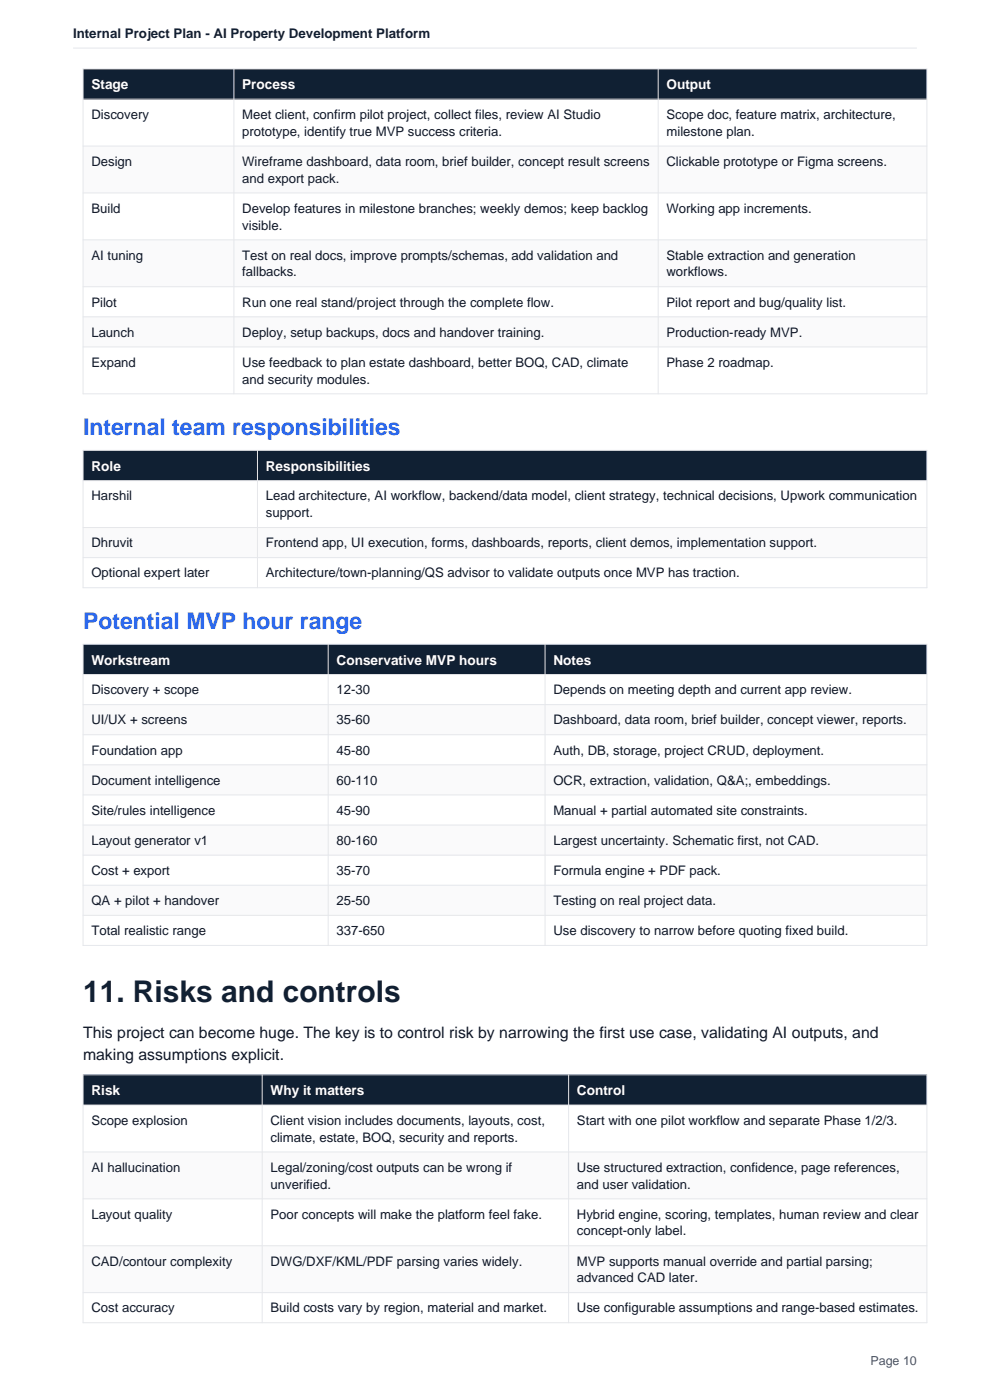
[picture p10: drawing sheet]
<svg xmlns="http://www.w3.org/2000/svg" width="210mm" height="297mm" viewBox="0 0 210 297" stroke-linecap="round" stroke-linejoin="round" font-family="sans-serif">
<defs><g id="words">
<text font-size="6.3" fill="#102033" x="17.6" y="212.6">11. Risks and controls</text>
<g font-size="4.9" fill="#2563eb">
<text x="17.6" y="92.3">Internal team responsibilities</text>
<text x="17.6" y="133.4">Potential MVP hour range</text>
</g>
<g font-size="3.4" fill="#111827">
<text x="17.6" y="220.1">This project can become huge. The key is to control risk by narrowing the first use case, validating AI outputs, and</text>
<text x="17.6" y="224.9">making assumptions explicit.</text>
</g>
<g font-size="2.9" fill="#fff">
<text x="19.4" y="18.9">Stage</text>
<text x="51.4" y="18.9">Process</text>
<text x="141.4" y="18.9">Output</text>
<text x="19.4" y="99.8">Role</text>
<text x="56.4" y="99.8">Responsibilities</text>
<text x="19.4" y="141">Workstream</text>
<text x="71.4" y="141">Conservative MVP hours</text>
<text x="117.4" y="141">Notes</text>
<text x="19.4" y="232.3">Risk</text>
<text x="57.4" y="232.3">Why it matters</text>
<text x="122.4" y="232.3">Control</text>
</g>
<text font-size="2.8" fill="#102033" x="15.5" y="8">Internal Project Plan - AI Property Development Platform</text>
<g font-size="2.8" fill="#111827">
<text x="19.4" y="25.2">Discovery</text>
<text x="51.4" y="25.2">Meet client, confirm pilot project, collect files, review AI Studio</text>
<text x="51.4" y="28.8">prototype, identify true MVP success criteria.</text>
<text x="141.4" y="25.2">Scope doc, feature matrix, architecture,</text>
<text x="141.4" y="28.8">milestone plan.</text>
<text x="19.4" y="35.2">Design</text>
<text x="51.4" y="35.2">Wireframe dashboard, data room, brief builder, concept result screens</text>
<text x="141.4" y="35.2">Clickable prototype or Figma screens.</text>
<text x="51.4" y="38.7">and export pack.</text>
<text x="19.4" y="45.1">Build</text>
<text x="51.4" y="45.1">Develop features in milestone branches; weekly demos; keep backlog</text>
<text x="141.4" y="45.1">Working app increments.</text>
<text x="51.4" y="48.7">visible.</text>
<text x="19.4" y="55.1">AI tuning</text>
<text x="51.4" y="55.1">Test on real docs, improve prompts/schemas, add validation and</text>
<text x="51.4" y="58.6">fallbacks.</text>
<text x="141.4" y="55.1">Stable extraction and generation</text>
<text x="141.4" y="58.6">workflows.</text>
<text x="19.4" y="65">Pilot</text>
<text x="51.4" y="65">Run one real stand/project through the complete flow.</text>
<text x="141.4" y="65">Pilot report and bug/quality list.</text>
<text x="19.4" y="71.4">Launch</text>
<text x="51.4" y="71.4">Deploy, setup backups, docs and handover training.</text>
<text x="141.4" y="71.4">Production-ready MVP.</text>
<text x="19.4" y="77.8">Expand</text>
<text x="51.4" y="77.8">Use feedback to plan estate dashboard, better BOQ, CAD, climate</text>
<text x="141.4" y="77.8">Phase 2 roadmap.</text>
<text x="51.4" y="81.4">and security modules.</text>
<text x="19.4" y="106.2">Harshil</text>
<text x="56.4" y="106.2">Lead architecture, AI workflow, backend/data model, client strategy, technical decisions, Upwork communication</text>
<text x="56.4" y="109.7">support.</text>
<text x="19.4" y="116.1">Dhruvit</text>
<text x="56.4" y="116.1">Frontend app, UI execution, forms, dashboards, reports, client demos, implementation support.</text>
<text x="19.4" y="122.5">Optional expert later</text>
<text x="56.4" y="122.5">Architecture/town-planning/QS advisor to validate outputs once MVP has traction.</text>
<text x="19.4" y="147.3">Discovery + scope</text>
<text x="71.4" y="147.3">12-30</text>
<text x="117.4" y="147.3">Depends on meeting depth and current app review.</text>
<text x="19.4" y="153.7">UI/UX + screens</text>
<text x="71.4" y="153.7">35-60</text>
<text x="117.4" y="153.7">Dashboard, data room, brief builder, concept viewer, reports.</text>
<text x="19.4" y="160.1">Foundation app</text>
<text x="71.4" y="160.1">45-80</text>
<text x="117.4" y="160.1">Auth, DB, storage, project CRUD, deployment.</text>
<text x="19.4" y="166.5">Document intelligence</text>
<text x="71.4" y="166.5">60-110</text>
<text x="117.4" y="166.5">OCR, extraction, validation, Q&amp;A;, embeddings.</text>
<text x="19.4" y="172.8">Site/rules intelligence</text>
<text x="71.4" y="172.8">45-90</text>
<text x="117.4" y="172.8">Manual + partial automated site constraints.</text>
<text x="19.4" y="179.2">Layout generator v1</text>
<text x="71.4" y="179.2">80-160</text>
<text x="117.4" y="179.2">Largest uncertainty. Schematic first, not CAD.</text>
<text x="19.4" y="185.6">Cost + export</text>
<text x="71.4" y="185.6">35-70</text>
<text x="117.4" y="185.6">Formula engine + PDF pack.</text>
<text x="19.4" y="192">QA + pilot + handover</text>
<text x="71.4" y="192">25-50</text>
<text x="117.4" y="192">Testing on real project data.</text>
<text x="19.4" y="198.4">Total realistic range</text>
<text x="71.4" y="198.4">337-650</text>
<text x="117.4" y="198.4">Use discovery to narrow before quoting fixed build.</text>
<text x="19.4" y="238.6">Scope explosion</text>
<text x="57.4" y="238.6">Client vision includes documents, layouts, cost,</text>
<text x="122.4" y="238.6">Start with one pilot workflow and separate Phase 1/2/3.</text>
<text x="57.4" y="242.2">climate, estate, BOQ, security and reports.</text>
<text x="19.4" y="248.6">AI hallucination</text>
<text x="57.4" y="248.6">Legal/zoning/cost outputs can be wrong if</text>
<text x="122.4" y="248.6">Use structured extraction, confidence, page references,</text>
<text x="57.4" y="252.1">unverified.</text>
<text x="122.4" y="252.1">and user validation.</text>
<text x="19.4" y="258.5">Layout quality</text>
<text x="57.4" y="258.5">Poor concepts will make the platform feel fake.</text>
<text x="122.4" y="258.5">Hybrid engine, scoring, templates, human review and clear</text>
<text x="122.4" y="262.1">concept-only label.</text>
<text x="19.4" y="268.5">CAD/contour complexity</text>
<text x="57.4" y="268.5">DWG/DXF/KML/PDF parsing varies widely.</text>
<text x="122.4" y="268.5">MVP supports manual override and partial parsing;</text>
<text x="122.4" y="272">advanced CAD later.</text>
<text x="19.4" y="278.4">Cost accuracy</text>
<text x="57.4" y="278.4">Build costs vary by region, material and market.</text>
<text x="122.4" y="278.4">Use configurable assumptions and range-based estimates.</text>
</g>
<text font-size="2.6" fill="#4b5563" x="184.6" y="289.5">Page 10</text>
</g></defs>
<path d="M15.5 10.2h179" fill="none" stroke="#e5e7eb" stroke-width=".21"/>
<path d="M17.6 14.6h179v6.4h-179z" fill-rule="evenodd" fill="#102033"/>
<g fill="#fafafb">
<path d="M17.6 31h179v9.9h-179z" fill-rule="evenodd"/>
<path d="M17.6 50.9h179v9.9h-179z" fill-rule="evenodd"/>
<path d="M17.6 67.2h179v6.4h-179z" fill-rule="evenodd"/>
</g>
<path d="M17.6 14.6h179v68.9h-179zM49.6 14.6v68.9M139.6 14.6v68.9M17.6 21h179M17.6 31h179M17.6 40.9h179M17.6 50.9h179M17.6 60.8h179M17.6 67.2h179M17.6 73.6h179" fill="none" stroke="#e5e7eb" stroke-width=".21"/>
<path d="M17.6 95.5h179v6.5h-179z" fill-rule="evenodd" fill="#102033"/>
<path d="M17.6 111.9h179v6.4h-179z" fill-rule="evenodd" fill="#fafafb"/>
<path d="M17.6 95.5h179v29.2h-179zM54.6 95.5v29.2M17.6 102h179M17.6 111.9h179M17.6 118.3h179" fill="none" stroke="#e5e7eb" stroke-width=".21"/>
<path d="M17.6 136.7h179v6.4h-179z" fill-rule="evenodd" fill="#102033"/>
<g fill="#fafafb">
<path d="M17.6 149.5h179v6.4h-179z" fill-rule="evenodd"/>
<path d="M17.6 162.3h179v6.3h-179z" fill-rule="evenodd"/>
<path d="M17.6 175h179v6.4h-179z" fill-rule="evenodd"/>
<path d="M17.6 187.8h179v6.4h-179z" fill-rule="evenodd"/>
</g>
<path d="M17.6 136.7h179v63.9h-179zM69.6 136.7v63.9M115.6 136.7v63.9M17.6 143.1h179M17.6 149.5h179M17.6 155.9h179M17.6 162.3h179M17.6 168.6h179M17.6 175h179M17.6 181.4h179M17.6 187.8h179M17.6 194.2h179" fill="none" stroke="#e5e7eb" stroke-width=".21"/>
<path d="M17.6 228h179v6.4h-179z" fill-rule="evenodd" fill="#102033"/>
<g fill="#fafafb">
<path d="M17.6 244.4h179v9.9h-179z" fill-rule="evenodd"/>
<path d="M17.6 264.3h179v9.9h-179z" fill-rule="evenodd"/>
</g>
<path d="M17.6 228h179v52.6h-179zM17.6 234.4h179M55.6 228v52.6M120.6 228v52.6M17.6 244.4h179M17.6 254.3h179M17.6 264.3h179M17.6 274.2h179" fill="none" stroke="#e5e7eb" stroke-width=".21"/>
<use href="#words"/>
</svg>
